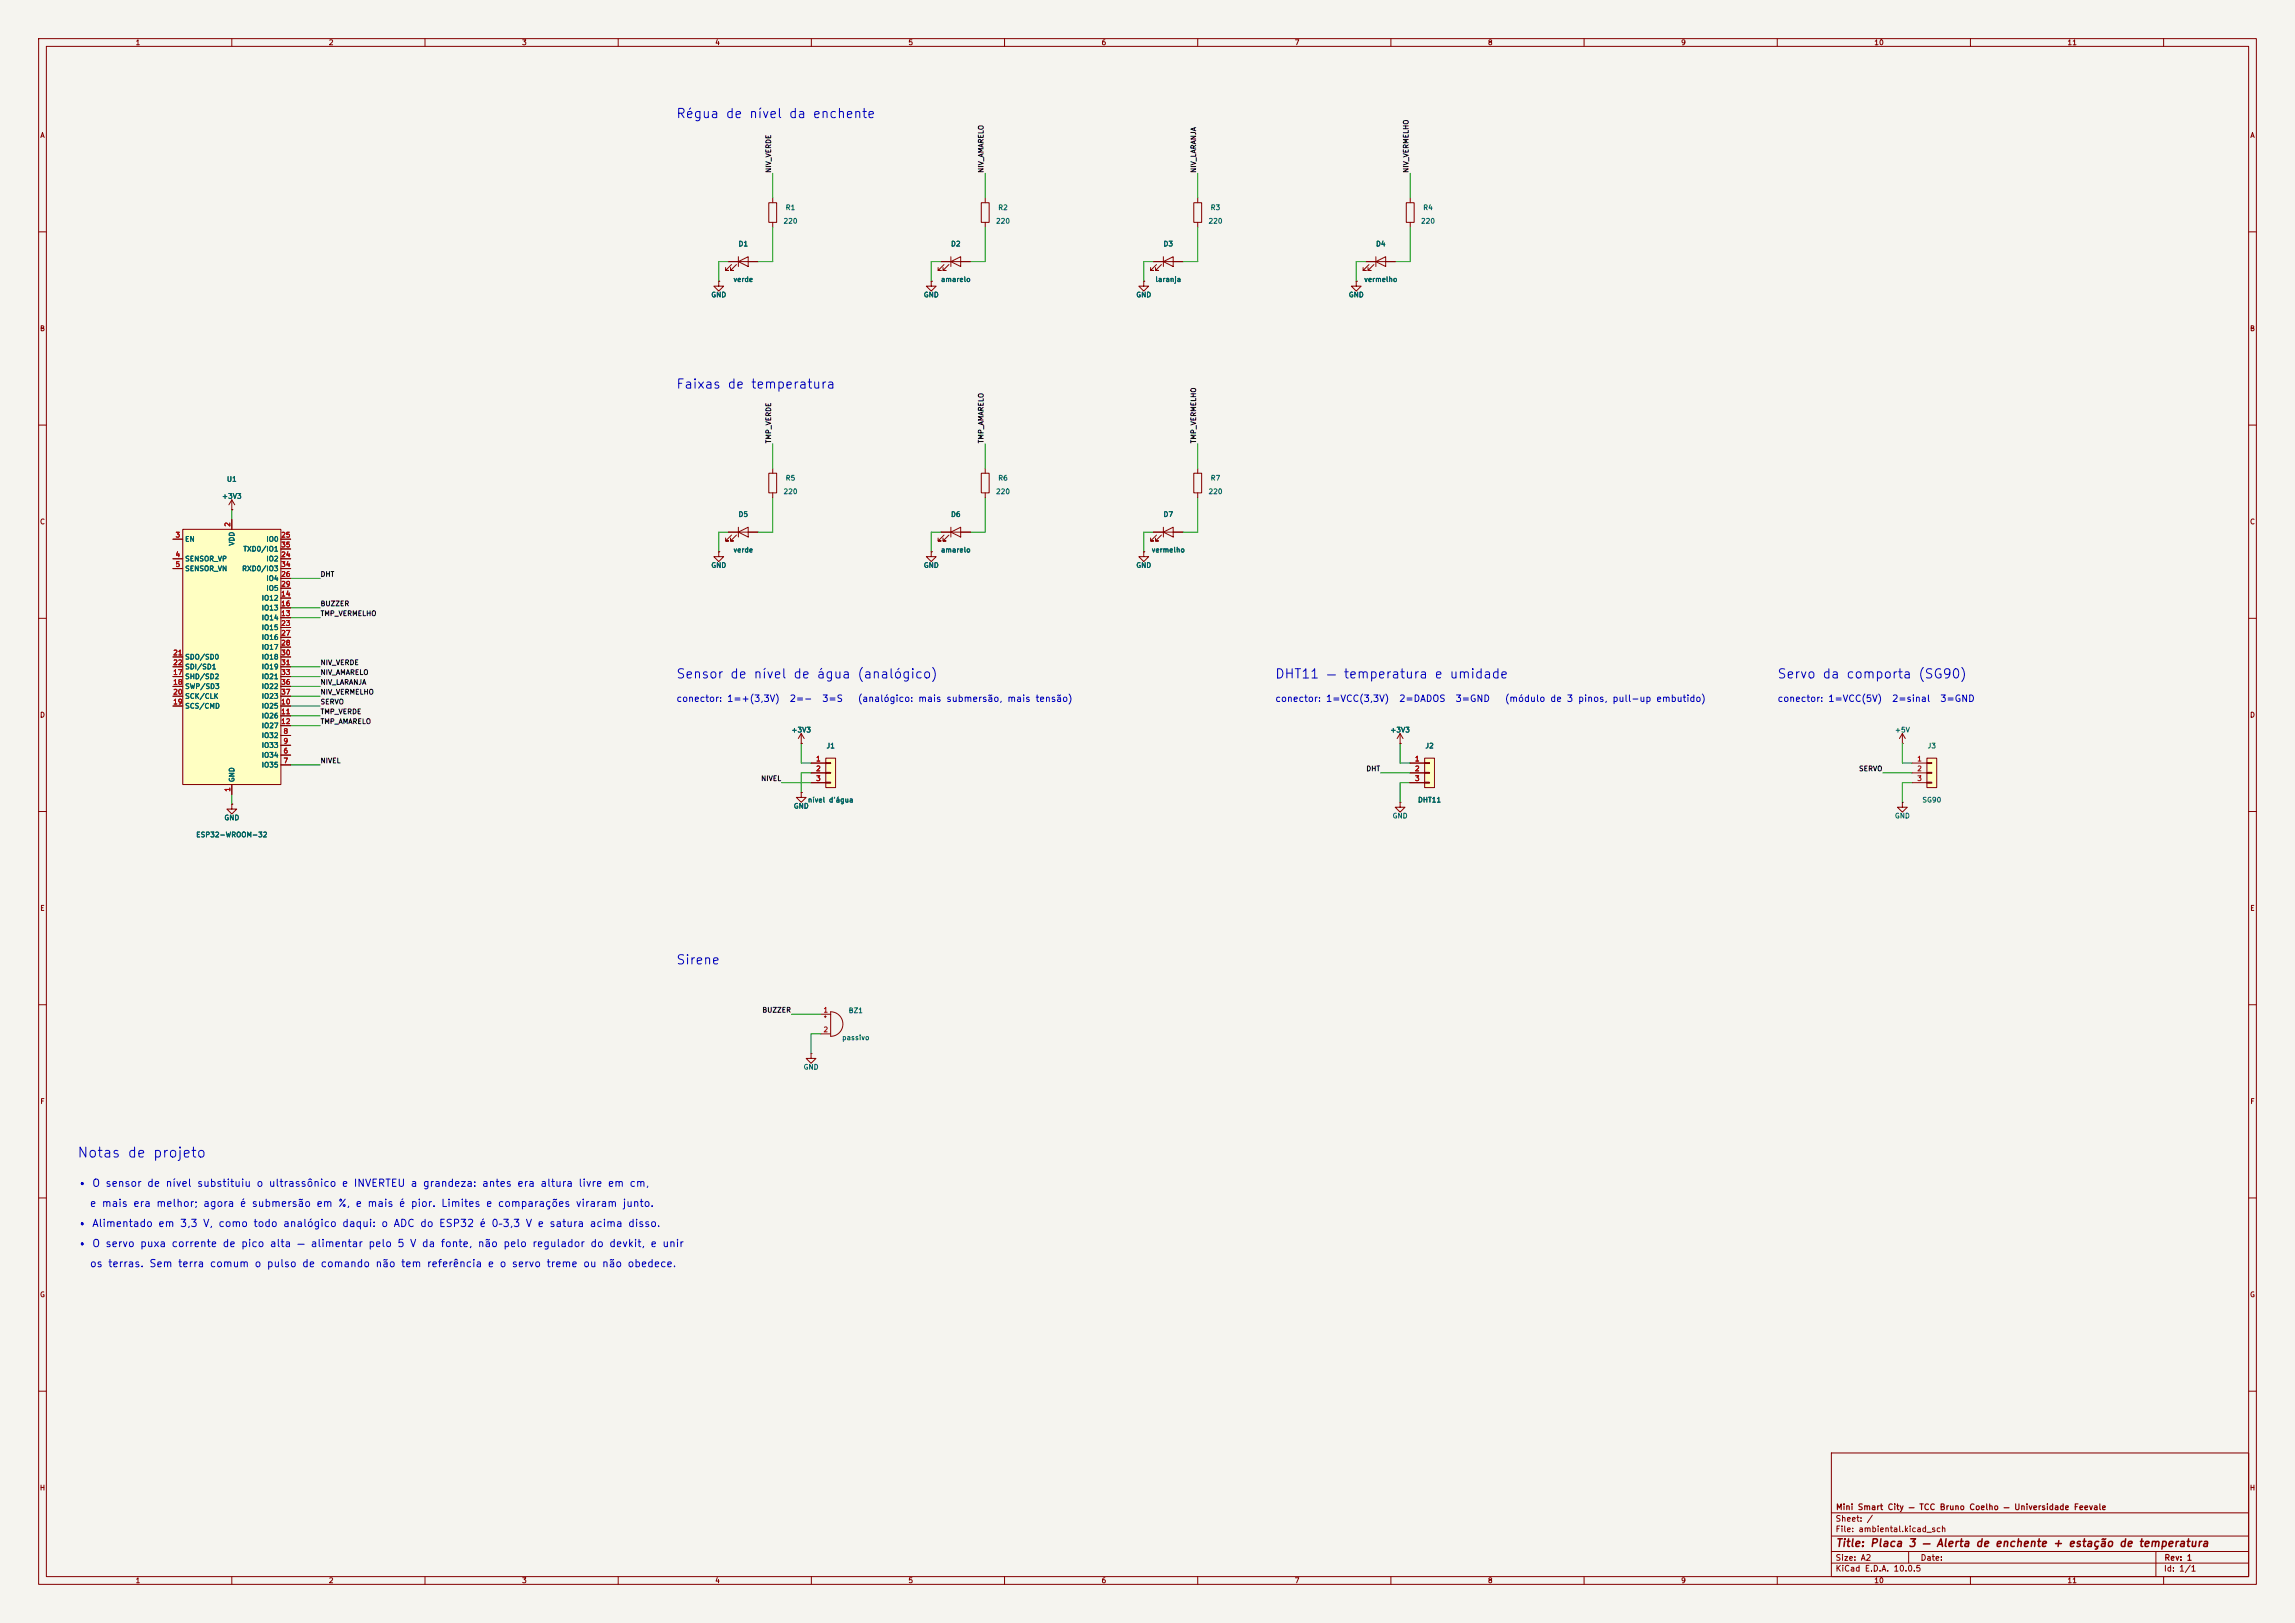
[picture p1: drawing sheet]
<svg xmlns="http://www.w3.org/2000/svg" width="594mm" height="420mm" viewBox="0 0 594 420" stroke-linecap="round" stroke-linejoin="round" font-family="sans-serif">
<defs><g id="words">
<text font-size="2.6" fill="#0000c2" x="19.8" y="300.2">Notas de projeto</text>
<g font-size="2.4" fill="#0000c2">
<text x="174.9" y="31.2">Régua de nível da enchente</text>
<text x="174.9" y="101.2">Faixas de temperatura</text>
<text x="174.9" y="176.2">Sensor de nível de água (analógico)</text>
<text x="329.9" y="176.2">DHT11 — temperatura e umidade</text>
<text x="459.9" y="176.2">Servo da comporta (SG90)</text>
<text x="174.9" y="250.2">Sirene</text>
</g>
<text font-size="2" fill="#840000" x="475" y="400.8">Title: Placa 3 — Alerta de enchente + estação de temperatura</text>
<g font-size="1.9" fill="#0000c2">
<text x="19.9" y="307.6">• O sensor de nível substituiu o ultrassônico e INVERTEU a grandeza: antes era altura livre em cm,</text>
<text x="19.9" y="318">• Alimentado em 3,3 V, como todo analógico daqui: o ADC do ESP32 é 0–3,3 V e satura acima disso.</text>
<text x="23.1" y="312.8">e mais era melhor; agora é submersão em %, e mais é pior. Limites e comparações viraram junto.</text>
<text x="19.9" y="323.2">• O servo puxa corrente de pico alta — alimentar pelo 5 V da fonte, não pelo regulador do devkit, e unir</text>
<text x="23.1" y="328.4">os terras. Sem terra comum o pulso de comando não tem referência e o servo treme ou não obedece.</text>
</g>
<g font-size="1.7" fill="#0000c2">
<text x="174.9" y="182">conector: 1=+(3,3V)</text>
<text x="204.2" y="182">2=−</text>
<text x="212.7" y="182">3=S</text>
<text x="221.9" y="182">(analógico: mais submersão, mais tensão)</text>
<text x="329.9" y="182">conector: 1=VCC(3,3V)</text>
<text x="362" y="182">2=DADOS</text>
<text x="376.6" y="182">3=GND</text>
<text x="389.3" y="182">(módulo de 3 pinos, pull-up embutido)</text>
<text x="459.9" y="182">conector: 1=VCC(5V)</text>
<text x="489.6" y="182">2=sinal</text>
<text x="502" y="182">3=GND</text>
</g>
<g font-size="1.5" fill="#840000">
<text x="475" y="394.1">Sheet: /</text>
<text x="475.1" y="391.1">Mini Smart City — TCC Bruno Coelho — Universidade Feevale</text>
<text x="475" y="396.8">File: ambiental.kicad_sch</text>
<text x="475" y="407">KiCad E.D.A. 10.0.5</text>
<text x="475" y="404.2">Size: A2</text>
<text x="497" y="404.2">Date:</text>
<text x="560" y="407">Id: 1/1</text>
<text x="560.1" y="404.2">Rev: 1</text>
</g>
<g font-size="1.3" fill="#840000">
<text x="35" y="12">1</text>
<text x="85" y="12">2</text>
<text x="135" y="12">3</text>
<text x="185" y="12">4</text>
<text x="235" y="12">5</text>
<text x="285" y="12">6</text>
<text x="335" y="12">7</text>
<text x="385" y="12">8</text>
<text x="435" y="12">9</text>
<text x="485" y="12">10</text>
<text x="535" y="12">11</text>
<text x="10.3" y="36">A</text>
<text x="582.3" y="36">A</text>
<text x="10.2" y="86">B</text>
<text x="582.2" y="86">B</text>
<text x="10.2" y="136">C</text>
<text x="582.2" y="136">C</text>
<text x="10.2" y="186">D</text>
<text x="582.2" y="186">D</text>
<text x="10.3" y="236">E</text>
<text x="582.3" y="236">E</text>
<text x="10.3" y="286">F</text>
<text x="582.3" y="286">F</text>
<text x="10.2" y="336">G</text>
<text x="582.2" y="336">G</text>
<text x="10.2" y="386">H</text>
<text x="582.2" y="386">H</text>
<text x="35" y="410">1</text>
<text x="85" y="410">2</text>
<text x="135" y="410">3</text>
<text x="185" y="410">4</text>
<text x="235" y="410">5</text>
<text x="285" y="410">6</text>
<text x="335" y="410">7</text>
<text x="385" y="410">8</text>
<text x="435" y="410">9</text>
<text x="485" y="410">10</text>
<text x="535" y="410">11</text>
</g>
<g font-size="1.3" fill="#0f0f0f">
<text x="199.9" y="44.9" transform="rotate(-90 199.9 44.9)">NIV_VERDE</text>
<text x="254.9" y="44.9" transform="rotate(-90 254.9 44.9)">NIV_AMARELO</text>
<text x="309.9" y="44.9" transform="rotate(-90 309.9 44.9)">NIV_LARANJA</text>
<text x="364.9" y="44.9" transform="rotate(-90 364.9 44.9)">NIV_VERMELHO</text>
<text x="199.9" y="114.9" transform="rotate(-90 199.9 114.9)">TMP_VERDE</text>
<text x="254.9" y="114.9" transform="rotate(-90 254.9 114.9)">TMP_AMARELO</text>
<text x="309.9" y="114.9" transform="rotate(-90 309.9 114.9)">TMP_VERMELHO</text>
<text x="82.8" y="149.6">DHT</text>
<text x="82.8" y="157.2">BUZZER</text>
<text x="82.8" y="159.7">TMP_VERMELHO</text>
<text x="82.8" y="172.4">NIV_VERDE</text>
<text x="82.8" y="175">NIV_AMARELO</text>
<text x="82.8" y="177.5">NIV_LARANJA</text>
<text x="82.8" y="180">NIV_VERMELHO</text>
<text x="82.8" y="185.1">TMP_VERDE</text>
<text x="82.8" y="182.6">SERVO</text>
<text x="82.8" y="187.7">TMP_AMARELO</text>
<text x="82.8" y="197.8">NIVEL</text>
<text x="196.9" y="202.4">NIVEL</text>
<text x="353.5" y="199.9">DHT</text>
<text x="481" y="199.9">SERVO</text>
<text x="197.2" y="262.3">BUZZER</text>
</g>
<g font-size="1.3" fill="#006464">
<text x="202.7" y="58.2">220</text>
<text x="203.2" y="54.7">R1</text>
<text x="257.7" y="58.2">220</text>
<text x="258.2" y="54.7">R2</text>
<text x="312.7" y="58.2">220</text>
<text x="313.2" y="54.7">R3</text>
<text x="367.7" y="58.2">220</text>
<text x="368.2" y="54.7">R4</text>
<text x="191" y="64.1">D1</text>
<text x="246" y="64.1">D2</text>
<text x="301" y="64.1">D3</text>
<text x="356" y="64.1">D4</text>
<text x="184" y="77.2">GND</text>
<text x="189.7" y="73.3">verde</text>
<text x="239" y="77.2">GND</text>
<text x="243.4" y="73.3">amarelo</text>
<text x="294" y="77.2">GND</text>
<text x="298.9" y="73.3">laranja</text>
<text x="349" y="77.2">GND</text>
<text x="353" y="73.3">vermelho</text>
<text x="58.6" y="125">U1</text>
<text x="203.2" y="124.7">R5</text>
<text x="258.2" y="124.7">R6</text>
<text x="313.2" y="124.7">R7</text>
<text x="57.3" y="129.4">+3V3</text>
<text x="202.7" y="128.2">220</text>
<text x="257.7" y="128.2">220</text>
<text x="312.7" y="128.2">220</text>
<text x="191" y="134.1">D5</text>
<text x="246" y="134.1">D6</text>
<text x="301" y="134.1">D7</text>
<text x="47.8" y="140.5">EN</text>
<text x="61" y="141.3" transform="rotate(-90 61 141.3)">VDD</text>
<text x="62.8" y="143">TXD0/IO1</text>
<text x="68.8" y="140.5">IO0</text>
<text x="189.7" y="143.3">verde</text>
<text x="243.4" y="143.3">amarelo</text>
<text x="298" y="143.3">vermelho</text>
<text x="47.8" y="145.6">SENSOR_VP</text>
<text x="47.8" y="148.1">SENSOR_VN</text>
<text x="62.5" y="148.1">RXD0/IO3</text>
<text x="68.8" y="145.6">IO2</text>
<text x="184" y="147.2">GND</text>
<text x="239" y="147.2">GND</text>
<text x="294" y="147.2">GND</text>
<text x="67.6" y="155.7">IO12</text>
<text x="68.8" y="150.6">IO4</text>
<text x="68.8" y="153.2">IO5</text>
<text x="67.6" y="160.8">IO14</text>
<text x="67.6" y="158.3">IO13</text>
<text x="67.6" y="163.3">IO15</text>
<text x="67.6" y="165.9">IO16</text>
<text x="47.8" y="171">SDO/SD0</text>
<text x="47.8" y="173.5">SDI/SD1</text>
<text x="67.6" y="168.4">IO17</text>
<text x="67.6" y="171">IO18</text>
<text x="67.6" y="173.5">IO19</text>
<text x="47.8" y="176">SHD/SD2</text>
<text x="47.8" y="178.6">SWP/SD3</text>
<text x="67.6" y="176">IO21</text>
<text x="67.6" y="178.6">IO22</text>
<text x="47.8" y="183.7">SCS/CMD</text>
<text x="47.8" y="181.1">SCK/CLK</text>
<text x="67.6" y="183.7">IO25</text>
<text x="67.6" y="181.1">IO23</text>
<text x="67.6" y="191.3">IO32</text>
<text x="67.6" y="186.2">IO26</text>
<text x="67.6" y="188.7">IO27</text>
<text x="204.7" y="189.8">+3V3</text>
<text x="359.7" y="189.8">+3V3</text>
<text x="490.3" y="189.8">+5V</text>
<text x="67.6" y="196.4">IO34</text>
<text x="67.6" y="193.8">IO33</text>
<text x="213.8" y="194">J1</text>
<text x="368.8" y="194">J2</text>
<text x="498.8" y="194">J3</text>
<text x="61" y="202.5" transform="rotate(-90 61 202.5)">GND</text>
<text x="67.6" y="198.9">IO35</text>
<text x="205.3" y="209.5">GND</text>
<text x="209" y="208">nível d'água</text>
<text x="366.9" y="208">DHT11</text>
<text x="497.4" y="208">SG90</text>
<text x="57.9" y="212.6">GND</text>
<text x="360.3" y="212.1">GND</text>
<text x="490.3" y="212.1">GND</text>
<text x="50.7" y="217">ESP32-WROOM-32</text>
<text x="219.5" y="262.5">BZ1</text>
<text x="217.8" y="269.5">passivo</text>
<text x="207.9" y="277.1">GND</text>
</g>
<g font-size="1.3" fill="#a90000">
<text x="59.9" y="136.4" transform="rotate(-90 59.9 136.4)">2</text>
<text x="45.3" y="139.4">3</text>
<text x="72.6" y="139.4">25</text>
<text x="72.6" y="141.9">35</text>
<text x="45.3" y="144.5">4</text>
<text x="45.3" y="147">5</text>
<text x="72.6" y="144.5">24</text>
<text x="72.6" y="149.5">26</text>
<text x="72.6" y="147">34</text>
<text x="72.6" y="154.6">14</text>
<text x="72.6" y="152.1">29</text>
<text x="72.6" y="159.7">13</text>
<text x="72.6" y="157.2">16</text>
<text x="72.6" y="162.2">23</text>
<text x="72.6" y="164.8">27</text>
<text x="72.6" y="167.3">28</text>
<text x="44.7" y="169.9">21</text>
<text x="44.7" y="172.4">22</text>
<text x="72.6" y="169.9">30</text>
<text x="72.6" y="172.4">31</text>
<text x="44.7" y="174.9">17</text>
<text x="44.7" y="177.5">18</text>
<text x="72.6" y="174.9">33</text>
<text x="72.6" y="177.5">36</text>
<text x="44.7" y="182.6">19</text>
<text x="44.7" y="180">20</text>
<text x="72.6" y="182.6">10</text>
<text x="72.6" y="185.1">11</text>
<text x="72.6" y="180">37</text>
<text x="72.6" y="187.6">12</text>
<text x="73.2" y="190.2">8</text>
<text x="73.2" y="195.3">6</text>
<text x="73.2" y="197.8">7</text>
<text x="73.2" y="192.7">9</text>
<text x="211.1" y="197.3">1</text>
<text x="366.1" y="197.3">1</text>
<text x="496.1" y="197.3">1</text>
<text x="211.1" y="199.9">2</text>
<text x="211.1" y="202.4">3</text>
<text x="366.1" y="199.9">2</text>
<text x="366.1" y="202.4">3</text>
<text x="496.1" y="199.9">2</text>
<text x="496.1" y="202.4">3</text>
<text x="59.9" y="205" transform="rotate(-90 59.9 205)">1</text>
<text x="213" y="262.3">1</text>
<text x="213" y="267.4">2</text>
</g>
</g></defs>
<path d="M0 0h594v420h-594z" fill="#f5f4ef" stroke="#f5f4ef" stroke-width=".26"/>
<g fill="none" stroke="#840000" stroke-width=".26">
<path d="M10 10h574v400h-574zM12 12h570v396h-570zM60 10v2M110 10v2M160 10v2M210 10v2M260 10v2M310 10v2M360 10v2M410 10v2M460 10v2M510 10v2"/>
<path d="M560 10v2M199 52.5h2v5h-2zM200 51.2v1.3M200 57.5v1.3M309 52.5h2v5h-2zM310 51.2v1.3M310 57.5v1.3M364 52.5h2v5h-2zM365 51.2v1.3M365 57.5v1.3M10 60h2M351 72.8v1.3h1.3l-1.3 1.2-1.2-1.2h1.2"/>
<path d="M351 72.8h.1M353.6 67.7h7.6M354.3 68.5l-1.5 1.5h.8h-.8v-.8M355.6 68.5l-1.5 1.5h.7h-.7v-.8M356.1 67.7l2.5-1.3v2.6zM356.1 66.4v2.6M582 60h2M10 110h2M582 110h2M60 131.9h.1M60 129.4v2.5M60 129.4l-.8 1.2"/>
<path d="M60 129.4l.8 1.2M309 122.5h2v5h-2zM310 121.2v1.3M310 127.5v1.3M10 160h2M582 160h2M10 210h2M582 210h2M10 260h2M209.9 272.6v1.3h1.3l-1.3 1.3-1.2-1.3h1.2M209.9 272.6h.1M582 260h2"/>
<path d="M10 310h2M582 310h2M10 360h2M474 376h108v32h-108zM582 360h2M474 397.5h108M474 391.5h108M60 408v2M110 408v2M160 408v2M210 408v2M260 408v2"/>
<path d="M310 408v2M360 408v2M410 408v2M460 408v2M474 404.5h108M474 401.5h108M494 401.5v3M510 408v2M558 401.5v6.5M560 408v2"/>
</g>
<path d="M213.7 196.2h2.6v7.6h-2.6z" fill="#ffffc2"/>
<g fill="none" stroke="#840000" stroke-width=".26">
<path d="M188.6 67.7h7.6M189.3 68.5l-1.5 1.5h.8h-.8v-.8M190.6 68.5l-1.5 1.5h.7h-.7v-.8M191.1 67.7l2.5-1.3v2.6zM191.1 66.4v2.6M254 122.5h2v5h-2zM255 121.2v1.3M255 127.5v1.3M298.6 137.7h7.6M299.3 138.5l-1.5 1.5h.8h-.8v-.8M300.6 138.5l-1.5 1.5h.7h-.7v-.8M301.1 137.7l2.5-1.3v2.6z"/>
<path d="M301.1 136.4v2.6M296 142.8v1.3h1.3l-1.3 1.2-1.2-1.2h1.2M296 142.8h.1M207.4 192.4h.1M207.4 189.8l-.8 1.3M207.4 189.8l.7 1.3M207.4 189.8v2.6M209.9 197.5h3.8M213.7 196.2h2.6v7.6h-2.6zM213.7 197.3h1.3v.3h-1.3zM213.7 199.9h1.3v.2h-1.3zM362.4 192.4h.1"/>
<path d="M362.4 189.8l-.8 1.3M362.4 189.8l.7 1.3M362.4 189.8v2.6M492.4 192.4h.1M492.4 189.8l-.8 1.3M492.4 189.8l.7 1.3M492.4 189.8v2.6M207.4 205.1v1.3h1.3l-1.3 1.2-1.3-1.2h1.3M207.4 205.1h.1M209.9 200h3.8M209.9 202.5h3.8M213.7 202.4h1.3v.3h-1.3z"/>
<path d="M212.5 262.5h2.5M212.5 267.5h2.5M213.3 263.1h.6M213.6 262.8v.5M215 261.8a3.2 3.2 0 0 1 3.2 3.2 3.2 3.2 0 0 1-3.2 3.2z"/>
</g>
<path d="M47.3 137h25.4v66h-25.4z" fill="#ffffc2"/>
<g fill="none" stroke="#840000" stroke-width=".26">
<path d="M296 72.8v1.3h1.3l-1.3 1.2-1.2-1.2h1.2M296 72.8h.1M44.8 139.5h2.5M47.3 137h25.4v66h-25.4zM60 134.4v2.6M72.7 139.5h2.5M44.8 144.6h2.5M44.8 147.1h2.5M72.7 144.6h2.5M72.7 147.1h2.5M72.7 159.8h2.5M72.7 154.8h2.5"/>
<path d="M72.7 157.3h2.5M72.7 149.7h2.5M72.7 152.2h2.5M72.7 142.1h2.5M44.8 175.1h2.5M44.8 177.6h2.5M44.8 170h2.5M44.8 172.5h2.5M72.7 175.1h2.5M72.7 177.6h2.5M72.7 170h2.5M72.7 172.5h2.5"/>
<path d="M72.7 162.4h2.5M72.7 164.9h2.5M72.7 167.5h2.5M44.8 182.7h2.5M44.8 180.2h2.5M72.7 195.4h2.5M72.7 197.9h2.5M72.7 190.3h2.5M72.7 192.9h2.5M72.7 182.7h2.5M72.7 185.2h2.5M72.7 187.8h2.5"/>
<path d="M72.7 180.2h2.5M60 208.1v1.3h1.3l-1.3 1.2-1.3-1.2h1.3M60 208.1h.1M60 203v2.6"/>
</g>
<path d="M368.7 196.2h2.6v7.6h-2.6z" fill="#ffffc2"/>
<g fill="none" stroke="#840000" stroke-width=".26">
<path d="M186 72.8v1.3h1.3l-1.3 1.2-1.2-1.2h1.2M186 72.8h.1M241 72.8v1.3h1.3l-1.3 1.2-1.2-1.2h1.2M241 72.8h.1M364.9 197.5h3.8M368.7 196.2h2.6v7.6h-2.6zM368.7 197.3h1.3v.3h-1.3zM368.7 199.9h1.3v.2h-1.3zM362.4 207.6v1.3h1.3l-1.3 1.3-1.3-1.3h1.3M362.4 207.6h.1M364.9 200h3.8M364.9 202.5h3.8"/>
<path d="M368.7 202.4h1.3v.3h-1.3zM492.4 207.6v1.3h1.2l-1.2 1.3-1.3-1.3h1.3M492.4 207.6h.1"/>
</g>
<path d="M498.7 196.2h2.6v7.6h-2.6z" fill="#ffffc2"/>
<g fill="none" stroke="#840000" stroke-width=".26">
<path d="M254 52.5h2v5h-2zM255 51.2v1.3M255 57.5v1.3M186 72.8h.1M188.6 67.7h2.5M193.6 67.7h2.6M241 72.8h.1M243.6 67.7h7.6M244.3 68.5l-1.5 1.5h.8h-.8v-.8M245.6 68.5l-1.5 1.5h.7h-.7v-.8M246.1 67.7l2.6-1.3v2.6zM246.1 66.4v2.6"/>
<path d="M296 72.8h.1M298.6 67.7h7.6M299.3 68.5l-1.5 1.5h.8h-.8v-.8M300.6 68.5l-1.5 1.5h.7h-.7v-.8M301.1 67.7l2.5-1.3v2.6zM301.1 66.4v2.6M351 72.8h.1M353.6 67.7h2.5M358.6 67.7h2.6M44.8 139.5h2.5M60 131.9h.1M60 134.4v2.6"/>
<path d="M72.7 139.5h2.5M188.6 137.7h7.6M189.3 138.5l-1.5 1.5h.8h-.8v-.8M190.6 138.5l-1.5 1.5h.7h-.7v-.8M191.1 137.7l2.5-1.3v2.6zM191.1 136.4v2.6M199 122.5h2v5h-2zM200 121.2v1.3M200 127.5v1.3M243.6 137.7h7.6M244.3 138.5l-1.5 1.5h.8h-.8v-.8M245.6 138.5l-1.5 1.5h.7h-.7v-.8"/>
<path d="M246.1 137.7l2.6-1.3v2.6zM246.1 136.4v2.6M298.6 137.7h2.5M303.6 137.7h2.6M44.8 144.6h2.5M44.8 147.1h2.5M72.7 144.6h2.5M72.7 147.1h2.5M72.7 159.8h2.5M72.7 154.8h2.5M72.7 157.3h2.5M72.7 149.7h2.5"/>
<path d="M72.7 152.2h2.5M72.7 142.1h2.5M186 142.8v1.3h1.3l-1.3 1.2-1.2-1.2h1.2M186 142.8h.1M241 142.8v1.3h1.3l-1.3 1.2-1.2-1.2h1.2M241 142.8h.1M296 142.8h.1M44.8 175.1h2.5M44.8 177.6h2.5M44.8 170h2.5M44.8 172.5h2.5M72.7 175.1h2.5"/>
<path d="M72.7 177.6h2.5M72.7 170h2.5M72.7 172.5h2.5M72.7 162.4h2.5M72.7 164.9h2.5M72.7 167.5h2.5M44.8 182.7h2.5M44.8 180.2h2.5M72.7 195.4h2.5M72.7 197.9h2.5M72.7 190.3h2.5M72.7 192.9h2.5"/>
<path d="M72.7 182.7h2.5M72.7 185.2h2.5M72.7 187.8h2.5M72.7 180.2h2.5M207.4 192.4h.1M209.9 197.5h3.8M362.4 192.4h.1M364.9 197.5h3.8M494.9 197.5h3.8M498.7 196.2h2.6v7.6h-2.6zM498.7 197.3h1.3v.3h-1.3zM498.7 199.9h1.3v.2h-1.3z"/>
<path d="M60 208.1h.1M60 203v2.6M207.4 205.1h.1M209.9 200h3.8M209.9 202.5h3.8M364.9 200h3.8M364.9 202.5h3.8M494.9 200h3.8M494.9 202.5h3.8M498.7 202.4h1.3v.3h-1.3z"/>
</g>
<g fill="none" stroke="#009600" stroke-width=".26">
<path d="M200 58.8v8.9h-3.8M200 44.8v6.4M255 58.8v8.9h-3.8M255 44.8v6.4M310 58.8v8.9h-3.8M310 44.8v6.4M365 58.8v8.9h-3.8M365 44.8v6.4M188.6 67.7h-2.6v5.1M243.6 67.7h-2.6v5.1M298.6 67.7h-2.6v5.1M353.6 67.7h-2.6v5.1"/>
<path d="M200 114.8v6.4M255 114.8v6.4M310 114.8v6.4M60 131.9v2.5M188.6 137.7h-2.6v5.1M200 128.8v8.9h-3.8M243.6 137.7h-2.6v5.1M255 128.8v8.9h-3.8M298.6 137.7h-2.6v5.1M310 128.8v8.9h-3.8M75.2 149.7h7.7M75.2 159.8h7.7"/>
<path d="M75.2 157.3h7.7M75.2 175.1h7.7M75.2 177.6h7.7M75.2 172.5h7.7M75.2 197.9h7.7M75.2 185.2h7.7M75.2 187.8h7.7M75.2 182.7h7.7M75.2 180.2h7.7M207.4 192.4v5.1h2.5M362.4 192.4v5.1h2.5M492.4 192.4v5.1h2.5"/>
<path d="M60 205.6v2.5M202.3 202.5h7.6M209.9 200h-2.5v5.1M357.3 200h7.6M364.9 202.5h-2.5v5.1M487.3 200h7.6M494.9 202.5h-2.5v5.1M204.8 262.5h7.7M212.5 267.5h-2.6v5.1"/>
</g>
<use href="#words"/>
</svg>
